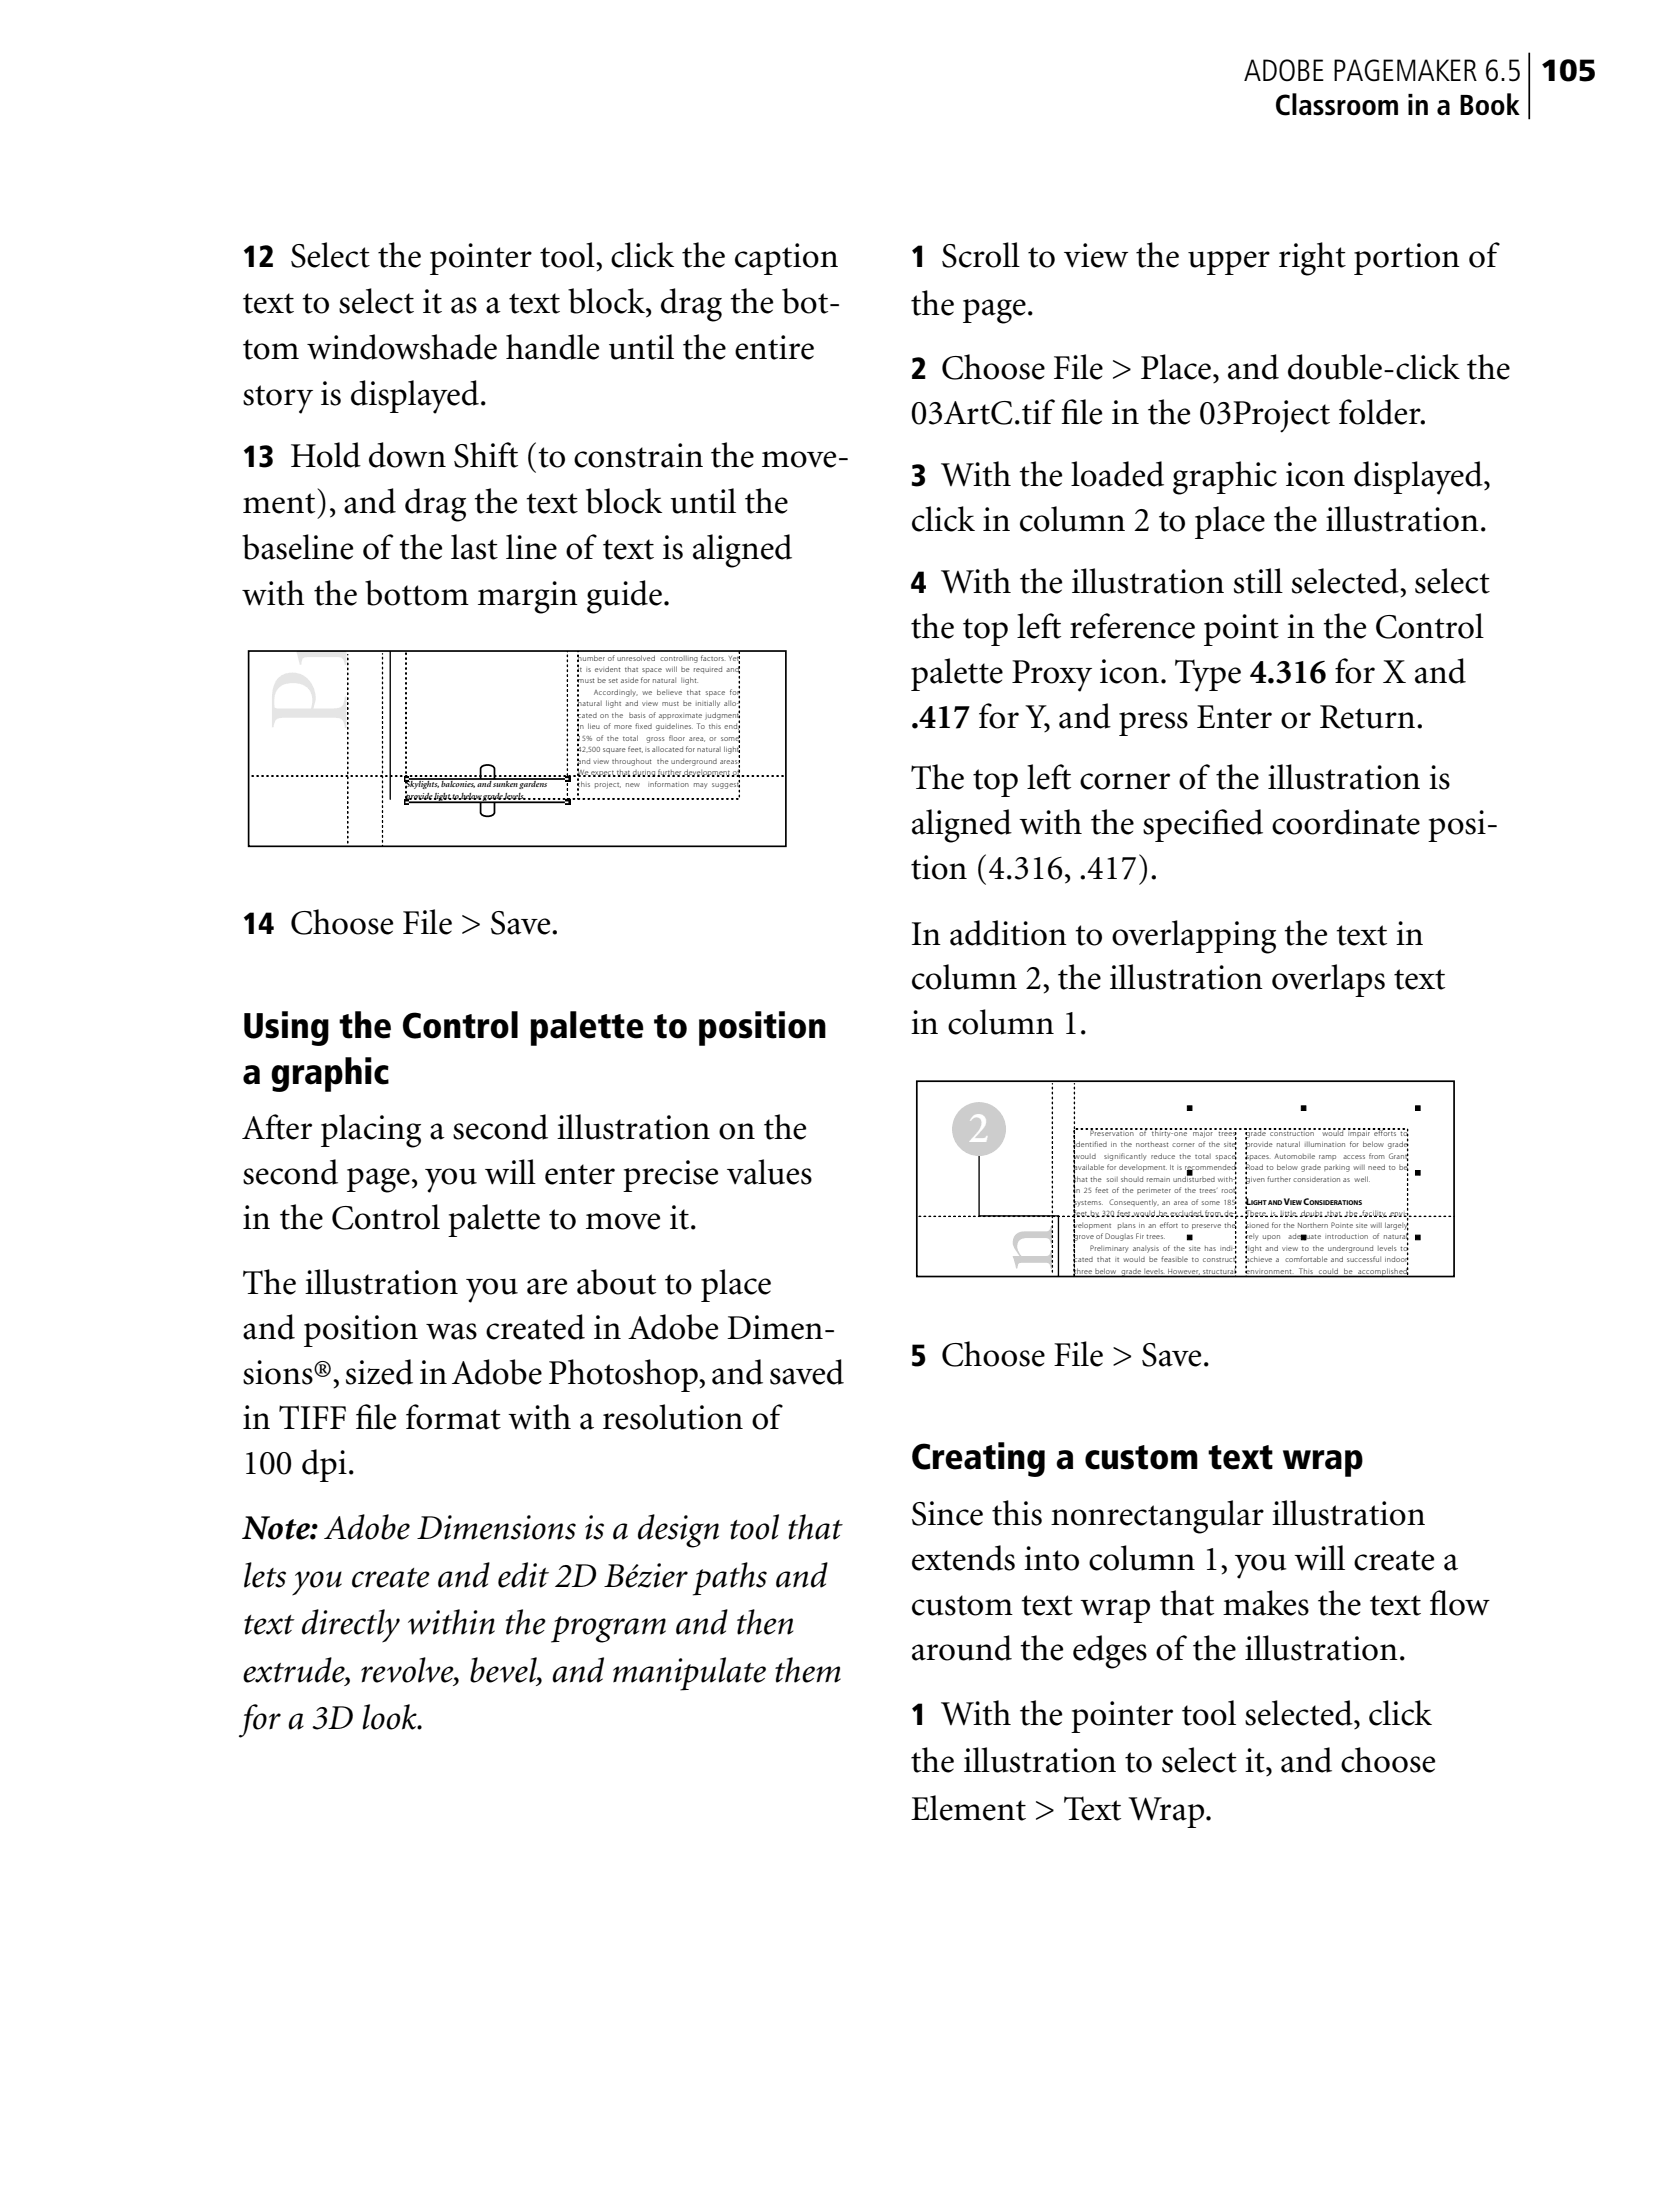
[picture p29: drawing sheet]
<svg xmlns="http://www.w3.org/2000/svg" width="175mm" height="229mm" viewBox="0 0 175 229" stroke-linecap="round" stroke-linejoin="round" font-family="sans-serif">
<defs><g id="words">
<text font-size="11.9" fill="#e6e6e6" x="36" y="76.1" transform="rotate(-90 36 76.1)">Pr</text>
<text font-size="9.2" fill="#ccc" x="109.4" y="132.3" transform="rotate(-90 109.4 132.3)">n</text>
<text font-size="4.6" fill="#fff" x="100.7" y="118.8">2</text>
<g font-size="3.7">
<text x="25.2" y="108">Using the Control palette to position</text>
<text x="25.2" y="112.8">a graphic</text>
<text x="94.7" y="152.9">Creating a custom text wrap</text>
</g>
<g font-size="3.6">
<text x="30.2" y="27.8">Select the pointer tool, click the caption</text>
<text x="97.9" y="27.8">Scroll to view the upper right portion of</text>
<text x="25.2" y="32.6">text to select it as a text block, drag the bot-</text>
<text x="94.7" y="32.7">the page.</text>
<text x="25.2" y="37.3">tom windowshade handle until the entire</text>
<text x="97.9" y="39.5">Choose File &gt; Place, and double-click the</text>
<text x="25.2" y="42.1">story is displayed.</text>
<text x="94.7" y="44.1">03ArtC.tif f</text>
<text x="110.3" y="44.1">ile in the 03Project folder.</text>
<text x="25.2" y="53.4">ment), and drag the text block until the</text>
<text x="30.2" y="48.6">Hold down Shift (to constrain the move-</text>
<text x="97.9" y="50.6">With the loaded graphic icon displayed,</text>
<text x="25.2" y="58.1">baseline of the last line of text is aligned</text>
<text x="94.7" y="55.2">click in column 2 to place the illustration.</text>
<text x="25.2" y="62.9">with the bottom margin guide.</text>
<text x="97.9" y="61.7">With the illustration still selected, select</text>
<text x="94.7" y="66.4">the top left reference point in the Control</text>
<text x="94.7" y="71">palette Proxy icon. Type 4.316 for X and</text>
<text x="94.7" y="75.7">.417 for Y, and press Enter or Return.</text>
<text x="94.7" y="82.1">The top left corner of the illustration is</text>
<text x="94.7" y="86.8">aligned with the specif</text>
<text x="126" y="86.8">ied coordinate posi-</text>
<text x="94.7" y="91.5">tion (4.316, .417).</text>
<text x="30.2" y="97.2">Choose File &gt; Save.</text>
<text x="94.7" y="98.3">In addition to overlapping the text in</text>
<text x="94.7" y="103">column 2, the illustration overlaps text</text>
<text x="94.7" y="107.6">in column 1.</text>
<text x="25.2" y="118.5">After placing a second illustration on the</text>
<text x="25.2" y="123.2">second page, you will enter precise values</text>
<text x="25.2" y="127.9">in the Control palette to move it.</text>
<text x="25.2" y="134.7">The illustration you are about to place</text>
<text x="25.2" y="139.4">and position was created in Adobe Dimen-</text>
<text x="97.9" y="142.2">Choose File &gt; Save.</text>
<text x="25.2" y="144">sions®, sized in Adobe Photoshop, and saved</text>
<text x="25.2" y="148.7">in TIFF f</text>
<text x="36.9" y="148.7">ile format with a resolution of</text>
<text x="25.2" y="153.4">100 dpi.</text>
<text x="25.2" y="160.2">Note: Adobe Dimensions is a design tool that</text>
<text x="94.7" y="158.7">Since this nonrectangular illustration</text>
<text x="25.2" y="165.1">lets you create and edit 2D Bézier paths and</text>
<text x="94.7" y="163.3">extends into column 1, you will create a</text>
<text x="25.2" y="170">text directly within the program and then</text>
<text x="94.7" y="168">custom text wrap that makes the text f</text>
<text x="94.7" y="172.7">around the edges of the illustration.</text>
<text x="148.6" y="168">low</text>
<text x="25.2" y="175">extrude, revolve, bevel, and manipulate them</text>
<text x="25.2" y="179.9">for a 3D look.</text>
<text x="97.9" y="179.5">With the pointer tool selected, click</text>
<text x="94.7" y="184.4">the illustration to select it, and choose</text>
<text x="94.7" y="189.4">Element &gt; Text Wrap.</text>
</g>
<g font-size="3.2">
<text x="129.4" y="8.4">ADOBE PAGEMAKER 6.5</text>
<text x="160.2" y="8.4">105</text>
<text x="25.2" y="27.8">12</text>
<text x="94.7" y="27.8">1</text>
<text x="94.7" y="39.5">2</text>
<text x="25.2" y="48.6">13</text>
<text x="94.7" y="50.6">3</text>
<text x="94.7" y="61.7">4</text>
<text x="25.2" y="97.2">14</text>
<text x="94.7" y="142.2">5</text>
<text x="94.7" y="179.5">1</text>
</g>
<text font-size="3" x="132.6" y="11.9">Classroom in a Book</text>
<g font-size="1">
<text x="129.6" y="125.4">L</text>
<text x="133.5" y="125.4">V</text>
<text x="135.6" y="125.4">C</text>
</g>
<g font-size=".9">
<text x="42.2" y="81.9">Skylights, balconies, and sunken gardens</text>
<text x="42.2" y="83.1">provide light to below grade levels.</text>
</g>
<g font-size=".8">
<text x="60.1" y="68.7">number of unresolved controlling factors. Yet</text>
<text x="60.1" y="69.9">it is evident that space will be required and</text>
<text x="60.1" y="71.1">must be set aside for natural light.</text>
<text x="62.7" y="67.5">y</text>
<text x="70.8" y="67.5">y</text>
<text x="60.1" y="73.5">natural light and view must be initially allo-</text>
<text x="60.1" y="74.7">cated on the</text>
<text x="60.1" y="75.9">in lieu of more fixed guidelines. To this end,</text>
<text x="60.1" y="77.1">15% of the total</text>
<text x="61.8" y="72.3">Accordingly, we believe that space for</text>
<text x="65.4" y="74.7">basis of approximate judgment</text>
<text x="67.3" y="77.1">gross floor area, or some</text>
<text x="60.1" y="78.3">42,500 square feet, is allocated for natural light</text>
<text x="60.1" y="79.5">and view throughout the underground areas.</text>
<text x="60.1" y="80.6">We expect that during further development of</text>
<text x="60.1" y="81.8">this project, new</text>
<text x="67.4" y="81.8">information may suggest</text>
<text x="111.7" y="119.4">identified in the northeast corner of the site</text>
<text x="113.4" y="118.2">Preservation of thirty-one major trees</text>
<text x="129.6" y="118.2">grade construction</text>
<text x="129.6" y="119.4">provide natural illumination for below grade</text>
<text x="137.5" y="118.2">would impair efforts to</text>
<text x="111.7" y="120.6">would</text>
<text x="111.7" y="121.8">available for development. It is recommended</text>
<text x="111.7" y="123">that the soil should remain undisturbed with-</text>
<text x="111.7" y="124.2">in 25 feet of the perimeter of the trees’ root</text>
<text x="111.7" y="125.4">systems.</text>
<text x="114.8" y="120.6">significantly reduce the total space</text>
<text x="115.4" y="125.4">Consequently, an area of some 185</text>
<text x="129.6" y="120.6">spaces. Automobile ramp</text>
<text x="129.6" y="121.8">Road to below grade parking will need to be</text>
<text x="129.6" y="123">given further consideration as well.</text>
<text x="139.7" y="120.6">access from Grant</text>
<text x="111.7" y="126.5">feet by 320 feet would be excluded from de-</text>
<text x="111.7" y="127.7">velopment</text>
<text x="111.7" y="128.9">grove of Douglas Fir trees.</text>
<text x="111.7" y="131.3">cated that it would be feasible to construct</text>
<text x="113.4" y="130.1">Preliminary analysis of the site has indi-</text>
<text x="116.2" y="127.7">plans in an effort to preserve the</text>
<text x="129.6" y="126.6">There is little doubt that the facility envi-</text>
<text x="129.6" y="127.7">sioned for the Northern Pointe site will largely</text>
<text x="129.6" y="128.9">rely upon</text>
<text x="129.6" y="130.1">light and view to the underground levels to</text>
<text x="129.6" y="131.3">achieve a</text>
<text x="133.7" y="131.3">comfortable and successful indoor</text>
<text x="134" y="128.9">adequate introduction of natural</text>
<text x="111.7" y="132.5">three below grade levels. However, structural</text>
<text x="129.6" y="132.5">environment. This could be accomplished</text>
</g>
<g font-size=".7">
<text x="130.1" y="125.4">IGHT AND</text>
<text x="134.2" y="125.4">IEW</text>
<text x="136.2" y="125.4">ONSIDERATIONS</text>
</g>
</g></defs>
<path d="M159.1 5.5v6.9" fill="none" stroke="#000" stroke-width=".18"/>
<g fill="#fff">
<path d="M128.1 5.8h30v3h-30z"/>
<path d="M36.9 9.8h121.2v3.9h-121.2z"/>
<path d="M25.6 67.4h56.4v20.8h-56.4z"/>
</g>
<path d="M36.2 68.1v19.9M39.8 68v20M42.2 67.7v15.4M59 67.7v15.4M60.1 67.7v15.4M42.2 83.1h34.7v-15.4M81.8 80.7h-56" fill="none" stroke="#000" stroke-width=".14" stroke-dasharray="0 .3 0 0 0 0"/>
<path d="M40.6 67.7v15.5" fill="none" stroke="#000" stroke-width=".14"/>
<path d="M42 80.8h.5v.5h-.5zM42 83.2h.5v.5h-.5zM58.8 80.8h.5v.5h-.5zM58.8 83.2h.5v.5h-.5z" fill="#000"/>
<path d="M42.2 81.1h.3M42.2 83.5h.3M58.8 81.1h.3M58.8 83.5h.3" fill="none" stroke="#fff" stroke-width=".18"/>
<path d="M25.9 67.7h55.8v20.4h-55.8zM42.5 81.1h16.3M42.5 83.5h16.3M50 81v-1a.82 .82 0 0 1 1.4 0v1.1M51.4 83.5v1a.82 .82 0 0 1-1.4 0v-1" fill="none" stroke="#000" stroke-width=".18"/>
<path d="M95.1 112.4h56.4v20.8h-56.4z" fill="#fff"/>
<path d="M128.5 117.5v15.4M129.6 117.5v15.4M146.4 132.9v-15.4h-34.7v15.4" fill="none" stroke="#000" stroke-width=".14" stroke-dasharray="0 .3 0 0 0 0"/>
<path d="M101.8 120.2v6.3h8.3v6.4" fill="none" stroke="#000" stroke-width=".14"/>
<circle cx="101.8" cy="117.5" r="2.81" fill="#ccc"/>
<path d="M123.5 115.1h.5v.4h-.5zM135.3 115.1h.5v.4h-.5zM147.2 115.1h.5v.4h-.5zM123.5 121.8h.5v.5h-.5zM123.5 128.5h.5v.5h-.5zM135.3 128.5h.5v.5h-.5zM147.2 121.8h.5v.5h-.5zM147.2 128.5h.5v.5h-.5z" fill="#000" stroke="#000" stroke-width=".1"/>
<path d="M95.4 112.5h55.8v20.3h-55.8z" fill="none" stroke="#000" stroke-width=".18"/>
<path d="M109.5 112.8v19.8M111.7 112.8v19.9M151.2 126.6h-55.9" fill="none" stroke="#000" stroke-width=".14" stroke-dasharray="0 .3 0 0 0 0"/>
<use href="#words"/>
</svg>
